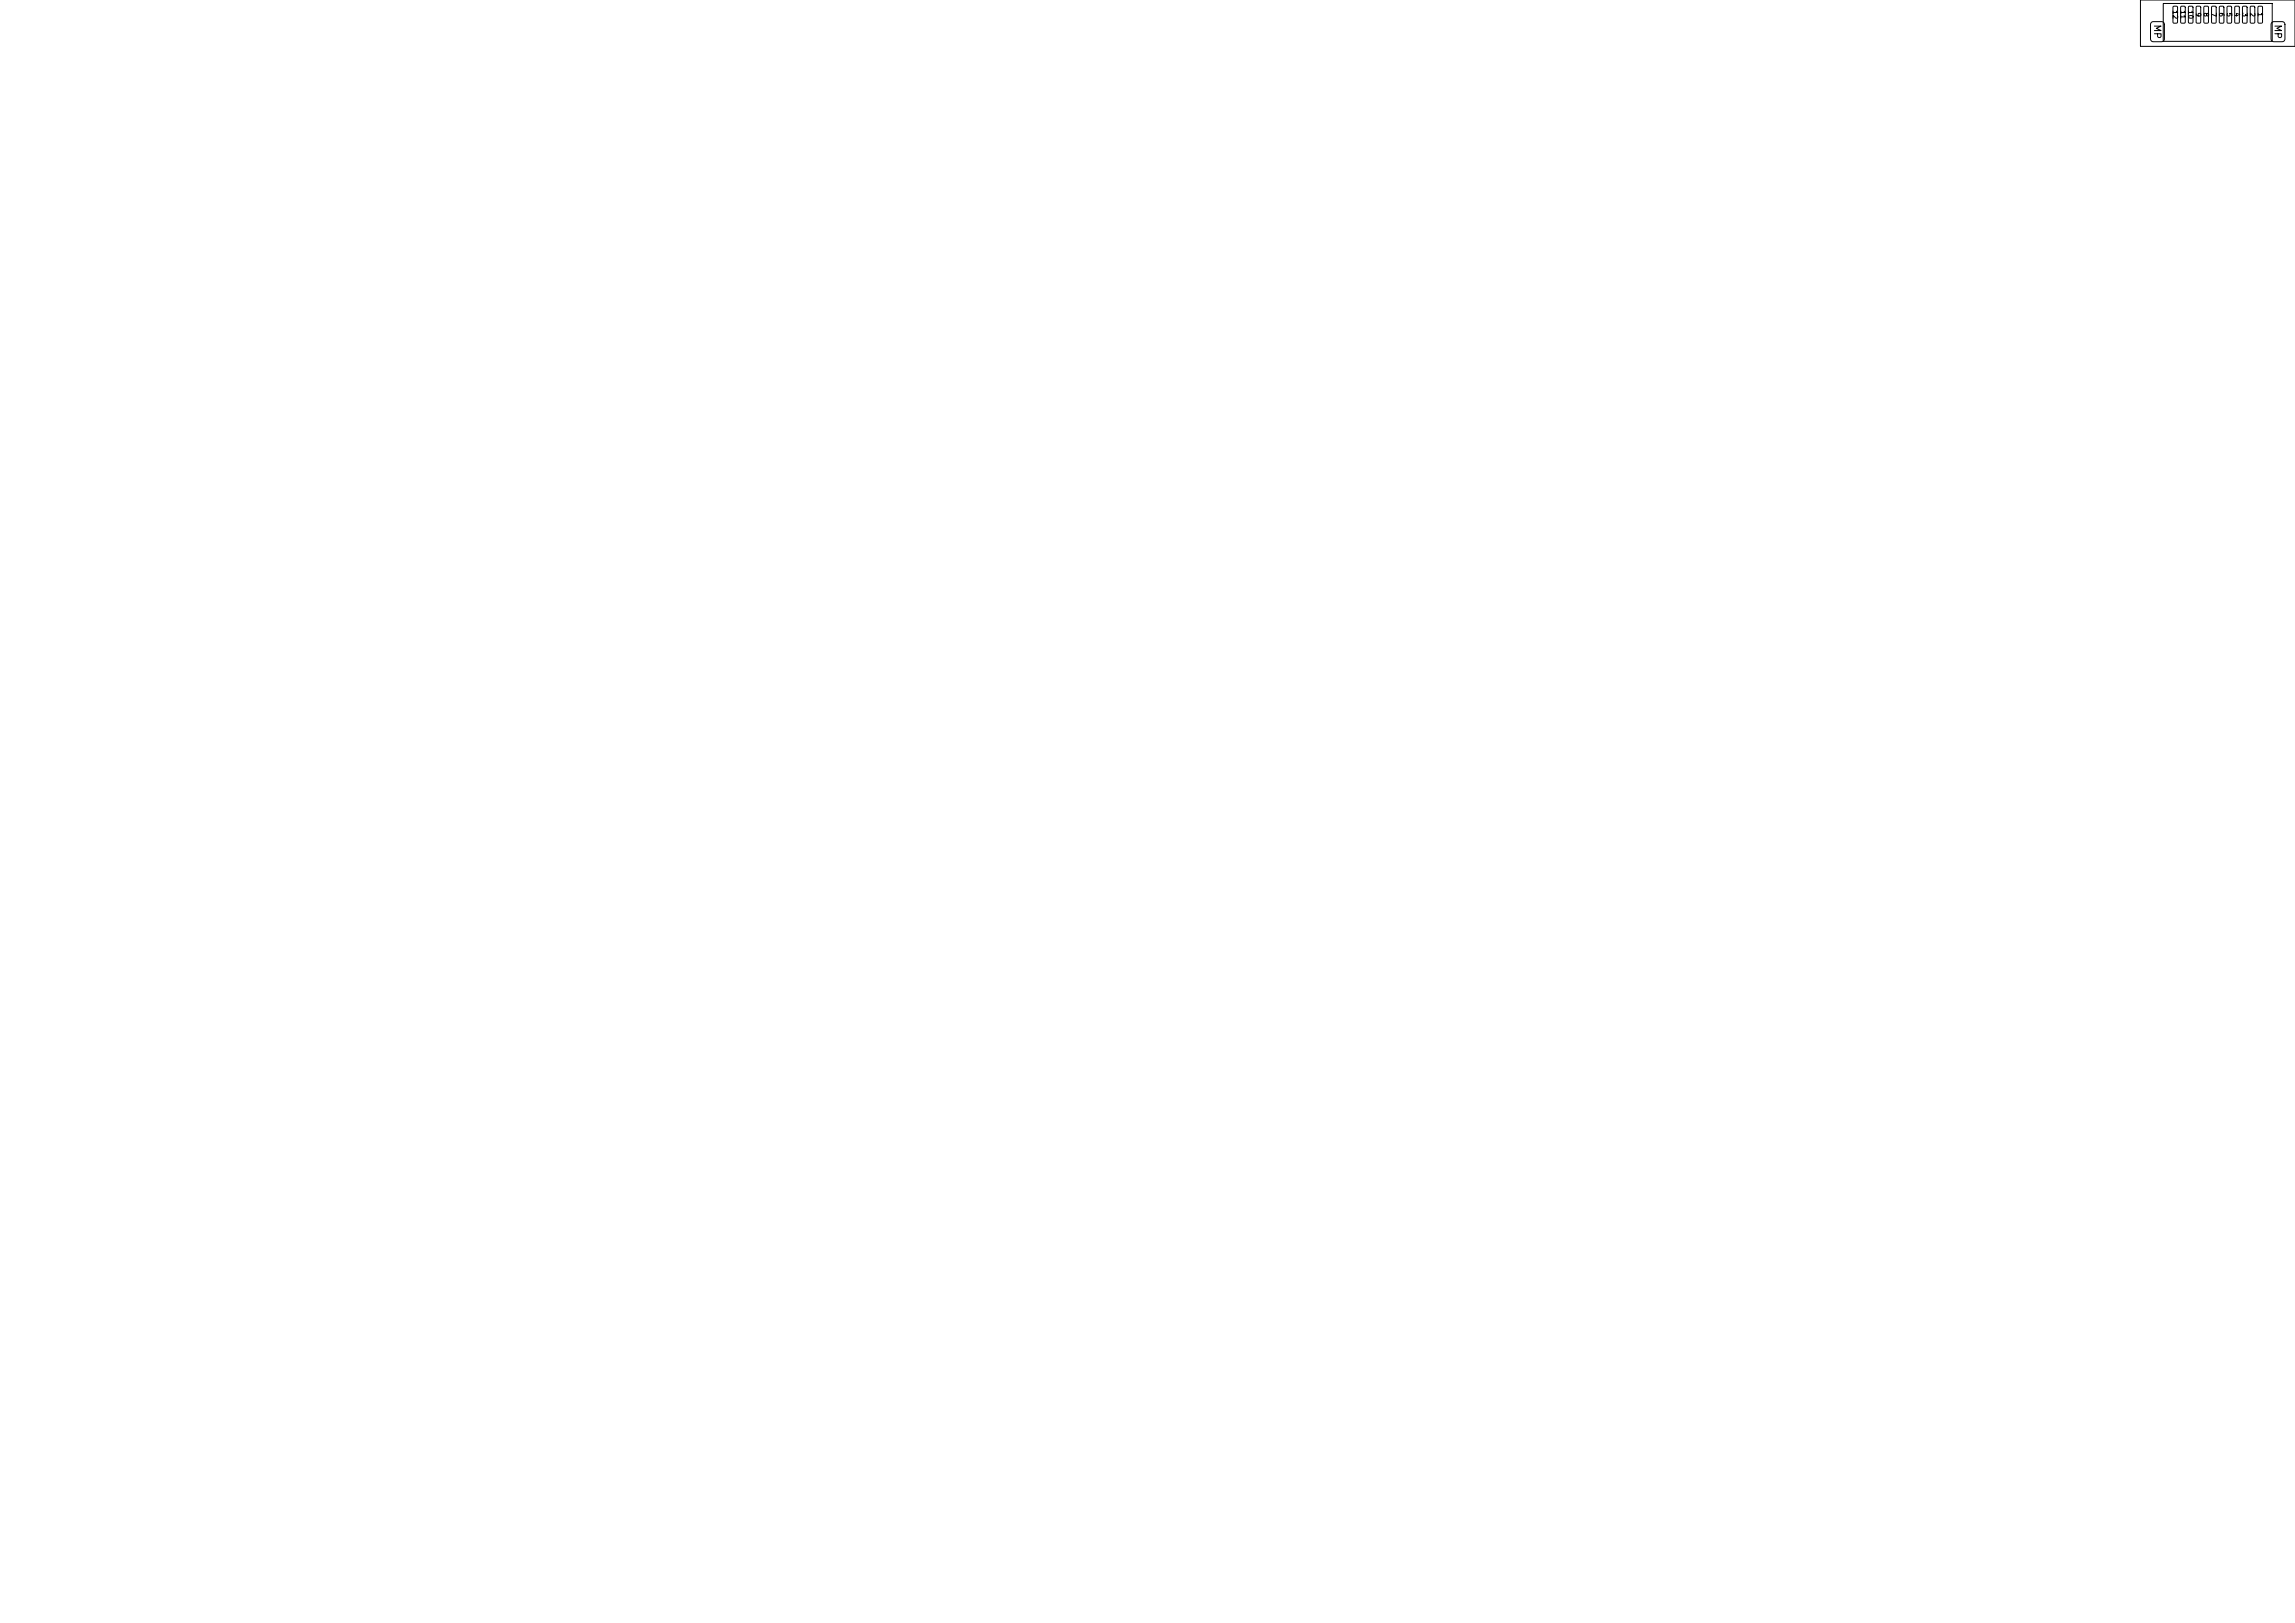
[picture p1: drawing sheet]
<svg xmlns="http://www.w3.org/2000/svg" width="297mm" height="210mm" viewBox="0 0 297 210" stroke-linecap="round" stroke-linejoin="round" font-family="sans-serif">
<defs><g id="words">
<g font-size=".9">
<text x="278.5" y="3.1" transform="rotate(90 278.5 3.1)">MP</text>
<text x="294.1" y="3.1" transform="rotate(90 294.1 3.1)">MP</text>
</g>
<g font-size=".6">
<text x="281" y="1.3" transform="rotate(90 281 1.3)">12</text>
<text x="282" y="1.3" transform="rotate(90 282 1.3)">11</text>
<text x="283" y="1.3" transform="rotate(90 283 1.3)">10</text>
<text x="284" y="1.6" transform="rotate(90 284 1.6)">9</text>
<text x="285" y="1.6" transform="rotate(90 285 1.6)">8</text>
<text x="286" y="1.6" transform="rotate(90 286 1.6)">7</text>
<text x="287" y="1.6" transform="rotate(90 287 1.6)">6</text>
<text x="288" y="1.6" transform="rotate(90 288 1.6)">5</text>
<text x="289" y="1.6" transform="rotate(90 289 1.6)">4</text>
<text x="290" y="1.6" transform="rotate(90 290 1.6)">3</text>
<text x="291" y="1.6" transform="rotate(90 291 1.6)">2</text>
<text x="292" y="1.6" transform="rotate(90 292 1.6)">1</text>
</g>
</g></defs>
<g fill="none" stroke="#000" stroke-width=".13">
<path d="M277 0h20v6h-20zM278.4 3l.3-.2h1l.3 .2 .1 2-.1 .3-1.3 .1-.3-.2-.1-.2zM280 .5h14.1v4.9h-14.1zM281.2 .8h.5l.1 .1v1.9l-.1 .2-.5-.1zM282.2 .8h.5l.1 .1v1.9l-.1 .2h-.4l-.1-.2zM283.2 .8h.5l.1 .1v1.9l-.1 .2h-.3l-.2-.1zM284.2 .8h.5l.1 .1v1.9l-.1 .2-.5-.1zM285.2 .8h.5l.1 .1v1.9l-.1 .2h-.4l-.1-.2zM286.2 .8h.5l.1 .1v1.9l-.1 .2h-.4l-.1-.2zM287.2 .8h.5l.1 .1v1.9l-.1 .2-.5-.1zM288.2 .8h.5l.1 .1v1.9l-.1 .2h-.4l-.1-.2zM289.2 .8h.5l.1 .1v1.9l-.1 .2h-.4l-.1-.2z"/>
<path d="M290.2 .8h.5l.1 .1v1.9l-.1 .2h-.3l-.2-.1zM291.2 .8h.5l.1 .1v1.9l-.1 .2-.5-.1zM292.2 .8h.5l.1 .1v1.9l-.1 .2h-.4l-.1-.2zM294 3l.3-.2h1l.3 .2 .1 2-.1 .3-1.3 .1-.3-.2-.1-.2z"/>
</g>
<use href="#words"/>
</svg>
